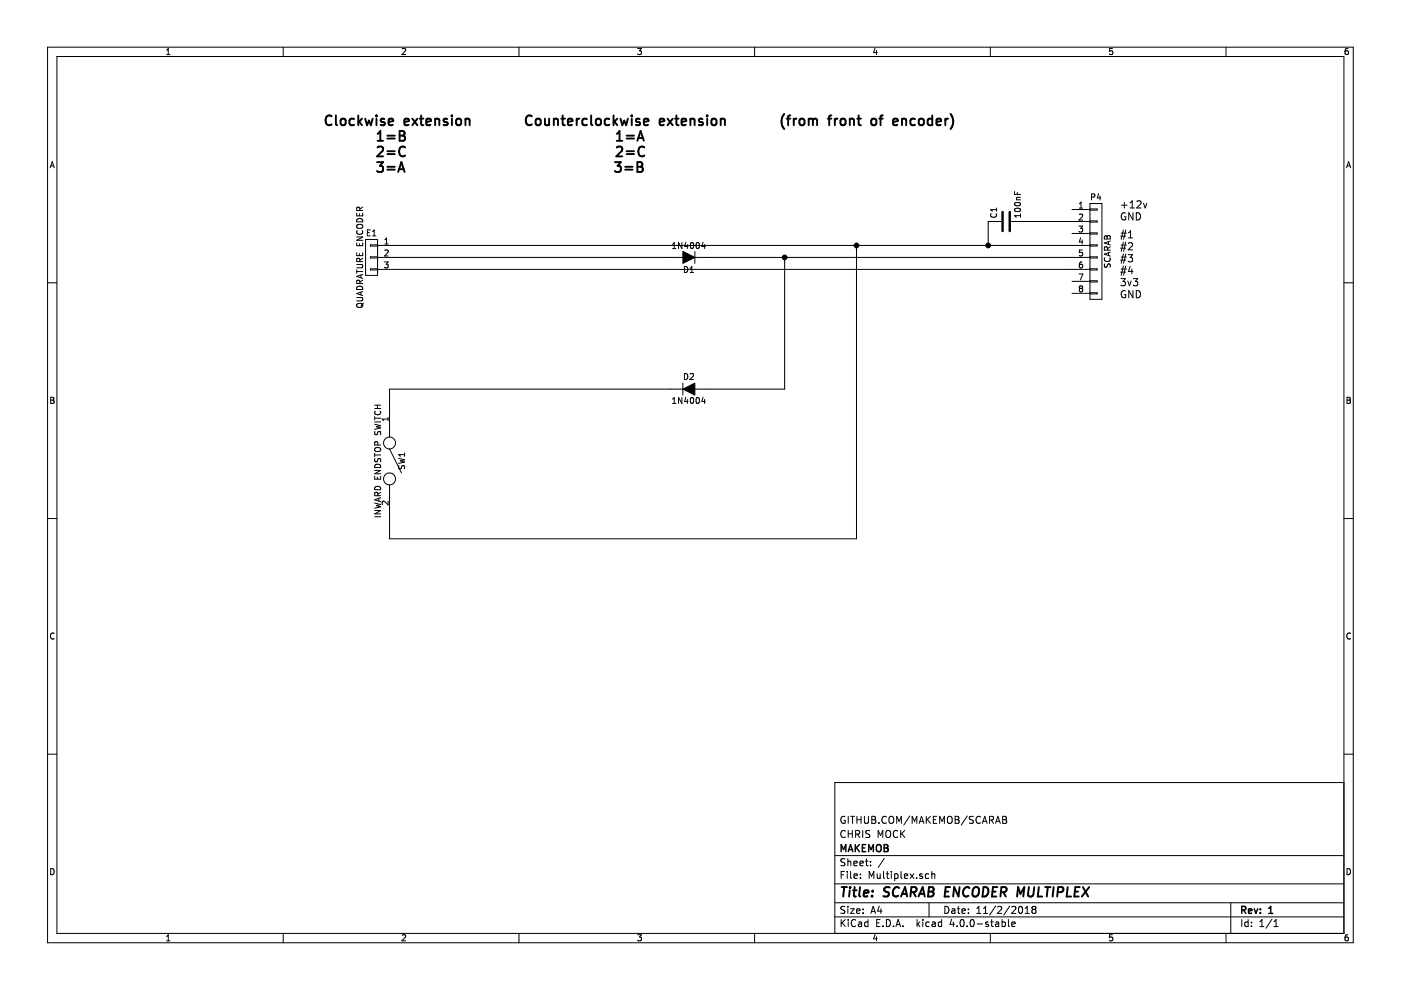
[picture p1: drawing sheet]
<svg xmlns="http://www.w3.org/2000/svg" width="297mm" height="210mm" viewBox="0 0 297 210" stroke-linecap="round" stroke-linejoin="round" font-family="sans-serif">
<g fill="none" stroke="#000" stroke-width=".21">
<path d="M10.1 10h276.8v189.9h-276.8zM12.1 12h272.8v185.9h-272.8zM35.3 11.6h.8M35.3 10.6l.4-.3v1.3M60 10v2M85.3 10.4l.5-.1 .2 .3-.8 1h.8M110 10v2M135.2 10.3h.8l-.4 .5h.3l.1 .2-.1 .4-.2 .2-.5-.2M160 10v2M185.5 10.2l-.3 .9h.8M185.8 10.7v.9M210 10v2"/>
<path d="M235.9 10.3h-.6l-.1 .6 .6-.1 .1 .5-.2 .3-.5-.2M259.9 10v2M285.8 10.3h-.4l-.2 .3v.7l.2 .3 .4-.2 .1-.4-.1-.2h-.4l-.2 .2M10.6 35.6l.5-1.3 .4 1.3M10.8 35.2h.6M285.5 35.6l.4-1.3 .5 1.3M285.6 35.2h.6M10.1 60h2M75.6 45.2v.6h1.3v-.6M75.6 51.5v.6h1.3v-.6M75.6 53.6v.6h1.3v-.6M75.6 57.2v.7"/>
<path d="M75.6 56.1h1l.3 .2v.3l-.3 .2h-1M75.6 57.6h1.3M75.6 50.2h1.3l-1.3 .7h1.3M75.7 47.8l.8-.2a.42 .42 0 0 1 .4 .2 .42 .42 0 0 1-.1 .4l-.3 .2h-.7l-.2-.3zM75.7 48.9a.56 .56 0 0 0 .6 .8 .56 .56 0 0 0 .5-.8M75.8 46.4a.67 .67 0 0 1 .8 0 .67 .67 0 0 1 .3 .6h-1.3zM76.2 45.3v.5M76.2 51.7v.4M76.2 53.8v.4M76.3 55.5l-.1-.6-.5-.1-.1 .7h1.3M76.3 44.6l-.1-.6h-.5l-.1 .6h1.3M76.5 58.3v.6"/>
<path d="M76.9 59.4l-.6 .4M76.9 58.2l-1.3 .4 1.3 .4M76.9 54.8l-.6 .4M76.9 43.9l-.6 .4M77.5 50.8h2.5v7.6h-2.5zM77.9 49.3h.4M78.5 48.7h-.6v1.3h.6M79 50h.7M79 49.1l.3-.4v1.3M80 57h-1.5v.2h1.5M80 54.5h-1.5v.2h1.5M80 51.9h-1.5v.3h1.5"/>
<path d="M80 52h151.1M80 54.6h64.8M80 57.1h151.1M81.5 55.5h.8l-.4 .5 .4 .1v.6l-.2 .1-.6-.1M81.6 53.1l.5-.1 .2 .4-.8 .9h.8M81.6 51.7h.7M81.6 50.8l.4-.3v1.2M142.6 52.7h.7M142.6 51.8l.4-.4v1.3M144.6 51.4v1.3l-.7-1.3v1.3M145.1 56.5a.64 .64 0 0 1 .7 .6 .64 .64 0 0 1-.7 .7zM145.4 51.4l-.3 .9h.8"/>
<path d="M145.7 51.8v.9M146.3 56.9l.4-.4v1.3M146.3 57.8h.7M146.5 51.5l.1-.1a.67 .67 0 0 1 .5 .7 .67 .67 0 0 1-.5 .6l-.2-.5zM147.3 54.6h83.8M147.3 53.3v2.5M147.7 51.5l.2-.1a.67 .67 0 0 1 .4 .7 .67 .67 0 0 1-.4 .6l-.3-.5zM149.1 51.4l-.3 .9h.8M149.4 51.8v.9M166.4 54.6v27.9h-19.1M181.6 52v62.2h-99v-11.4M210.1 45.3a.56 .56 0 0 0 .5 .8 .56 .56 0 0 0 .6-.8"/>
<path d="M211.3 44.1v.7M211.3 44.5h-1.3l.4 .3M212.3 47h-2.8v5M214.3 47h16.8M215.1 40.6v.6h1.3M215.2 43.1a.76 .76 0 0 1 1.2 .3 .74 .74 0 0 1-1.3-.2zM215.2 44.3a.76 .76 0 0 1 1.2 .3 .74 .74 0 0 1-1.3-.1zM215.5 42.4h.9M215.7 40.8v.4M216.4 45.4v.7M216.4 45.7h-1.3l.4 .4M216.4 41.8l-.8 .1-.1 .3 .1 .2"/>
<path d="M227.3 44.4h3.8M227.3 49.5h3.8M227.3 59.7h3.8M228.8 47.9h.7l-.4 .5 .4 .1v.6l-.2 .1-.5-.1M228.8 58.1h.8l-.5 1.3M228.8 44.1h.7M228.8 43.2l.4-.3v1.2M228.8 45.5l.5-.1 .2 .3-.7 1h.7M229.1 50.4l-.3 .9h.8M229.4 55.5l-.3 .1-.2 .2-.1 .8 .3 .2 .4-.1-.1-.6-.3-.1-.3 .3M229.4 50.9v.8M229.5 53h-.6l-.1 .6h.7v.5l-.2 .2-.5-.2"/>
<path d="M231.1 43.2h2.5v20.3h-2.5zM231.1 44.3h1.5v.3h-1.5M231.1 46.8h1.5v.3h-1.5M231.1 49.4h1.5v.2h-1.5M231.1 51.9h1.5v.3h-1.5M231.1 54.5h1.5v.2h-1.5M231.1 57h1.5v.2h-1.5M231.1 59.5h1.5v.3h-1.5M231.4 41.8l.6-.1 .1-.5-.7-.1v1.3M232.9 41l-.3 1h.8M233.2 41.5v.9M234.2 56v.6h.4a.54 .54 0 0 1 .7-.6l.1 .2-.1 .5"/>
<path d="M234.2 54.7a.56 .56 0 0 0 .6 .7 .56 .56 0 0 0 .5-.7M234.2 50.1l.3-.1 .2 .2 .2-.2h.4l.1 .7h-1.3zM234.7 50.2v.5M234.8 53l-.1-.6h-.5l-.1 .6h1.3M235 51.2v.6M235 53.6v.6M235.4 53.5l-1.3 .4 1.3 .4M235.4 52.3l-.6 .4M235.4 51.1l-1.3 .4 1.3 .4M237.6 50.1h1.1M237.6 52.6h1.1M237.6 55.2h1.1"/>
<path d="M237.6 57.7h1.1M237.7 59.1h.9l-.5 .6 .5 .2-.1 .5-.2 .2-.6-.2M237.7 49.4h1.1M237.7 52h1.1M237.7 54.5h1.1M237.7 57h1.1M237.8 43.5h1.2M238.2 48.8l-.5 1.9M238.2 51.3l-.5 2M238.2 53.8l-.5 2M238.2 56.4l-.5 2M238.4 42.9v1.2"/>
<path d="M238.6 45.2a.71 .71 0 0 0-.9 .7 .71 .71 0 0 0 .9 .7l.1-.6h-.3M238.7 48.8l-.5 1.9M238.7 51.3l-.5 2M238.7 53.8l-.5 2M238.7 56.4l-.5 2M239.1 59.6l.4 1 .3-1M239.2 54h.9l-.5 .6 .5 .3v.5l-.3 .1-.6-.1M239.2 51.6l.6-.1 .3 .4-.9 1.1h.9M239.2 50.4h.9M239.2 49.3l.5-.4v1.5M239.6 44.1h.9M239.6 43l.5-.4v1.5"/>
<path d="M239.6 56.5l-.4 1h1M240 57v1.1M240.2 45.1v1.5l-.9-1.5v1.5M240.3 59.1h.9l-.5 .6 .5 .2-.1 .5-.2 .2-.6-.2M240.9 45.1a.77 .77 0 0 1 .9 .8 .77 .77 0 0 1-.9 .7zM241 42.7l.6-.1 .3 .4-.9 1.1h.9M242.4 43.1l.4 1 .4-1M284.9 60h2M75.6 63.1h1l.3 .2v.3l-.3 .2h-1M75.7 64.5l.8-.2a.42 .42 0 0 1 .4 .2 .42 .42 0 0 1-.1 .5l-.3 .2-.7-.1-.2-.2zM75.8 60.8a.67 .67 0 0 1 .8-.1 .67 .67 0 0 1 .3 .7h-1.3zM76.3 60.1l-.1-.6h-.5l-.1 .6h1.3"/>
<path d="M76.5 61.9v.6M76.8 64.5l-.2 .4M76.9 61.8l-1.3 .4 1.3 .5M77 64.3l-.2 .2M145.1 79.2a.64 .64 0 0 1 .7 .6 .64 .64 0 0 1-.7 .7zM146.3 79.3l.5-.1 .2 .4-.7 .9h.7M227.3 62.2h3.8M229.1 61.2l-.3-.3 .3-.3 .4 .1v.2l-.2 .3M229.1 61.2l-.3 .2 .1 .4 .2 .1h.2l.2-.3v-.3l-.2-.1M229.1 61.2h.2M231.1 62.1h1.5v.2h-1.5M238.6 61.7a.71 .71 0 0 0-.9 .7 .71 .71 0 0 0 .9 .7l.1-.6h-.3"/>
<path d="M240.2 61.6v1.5l-.9-1.5v1.5M240.9 61.6a.77 .77 0 0 1 .9 .8 .77 .77 0 0 1-.9 .7zM10.7 84.2h.5l.2 .3-.2 .3 .3 .3-.2 .4h-.6zM10.7 84.8h.5M79.4 88.3v.7M79.4 96.1v.7M79.4 99.7h1.3l-1.3 .8h1.3M79.4 96.5h1.3M79.4 89.9l1.3 .3-.9 .3 .9 .2-1.3 .3M79.4 89.5h1.3M79.4 88.7h1.3M79.4 86.6h1.3"/>
<path d="M79.4 85.9h1.3M79.5 91.5v.6h.4a.54 .54 0 0 1 .7-.6l.1 .2-.1 .5M79.5 95.1l.8-.2a.42 .42 0 0 1 .4 .2 .42 .42 0 0 1-.1 .5l-.3 .1h-.7l-.2-.2zM79.5 97.2v.6l.4 .1a.54 .54 0 0 1 .7-.6l.1 .1-.1 .5M79.5 98.6a.69 .69 0 0 1 .8-.1 .69 .69 0 0 1 .4 .6h-1.3zM79.5 87.2a.56 .56 0 0 0 .6 .7 .56 .56 0 0 0 .5-.7M80 85.9v.7M80.1 94.4l-.1-.7h-.5l-.1 .7h1.3M82.3 88.5v.7M82.3 88.8h-1.3l.4 .4M82.6 95.2l2.5 5.1M84.5 97.2l1.3 .3-.9 .2 .9 .3-1.3 .3"/>
<path d="M84.6 98.7v.6l.4 .1a.54 .54 0 0 1 .7-.6l.1 .1-.1 .5M85.8 96v.7M85.8 96.4h-1.3l.4 .3M142.6 84.6l.4-.3v1.2M142.6 85.5h.7M144.6 84.3v1.2l-.7-1.2v1.2M144.8 82.5h-62.2v10.2M144.8 81.2v2.6M145.4 84.2l-.3 .9h.8M145.7 84.7v.8M146.5 84.4l.1-.1a.67 .67 0 0 1 .5 .6 .67 .67 0 0 1-.5 .6l-.2-.4zM147.7 84.4l.2-.1a.67 .67 0 0 1 .4 .6 .67 .67 0 0 1-.4 .6l-.3-.4z"/>
<path d="M149.1 84.2l-.3 .9h.8M149.4 84.7v.8M285.6 84.2h.4l.3 .3-.3 .3 .3 .3-.2 .4h-.5zM285.6 84.8h.4M10.1 109.9h2M79.4 109.6h1.3M79.4 108.2h1.3l-1.3 .8h1.3M79.4 106.7l1.3 .3-.9 .2 .9 .3-1.3 .3M79.4 101v.6h1.3v-.6M79.5 103.3a.69 .69 0 0 1 .8-.1 .69 .69 0 0 1 .4 .6h-1.3zM80 101.2v.4M80.1 105.1l-.1-.6-.5-.1-.1 .7h1.3"/>
<path d="M80.3 105.7v.5M80.7 105.5l-1.3 .5 1.3 .4M80.7 104.4l-.6 .4M82.3 106.3v.8l-.9-.8-.4 .2 .1 .5M284.9 109.9h2M11.5 134.3a.58 .58 0 0 0-.8 .5 .58 .58 0 0 0 .8 .6M286.3 134.3a.58 .58 0 0 0-.8 .5 .58 .58 0 0 0 .8 .6M10.1 159.9h2M284.9 159.9h2M179.1 173.2a.69 .69 0 0 0-.8 .7 .69 .69 0 0 0 .9 .6v-.6h-.3M179.2 176.2a.71 .71 0 0 0-1 .5 .71 .71 0 0 0 .7 .9l.3-.2M179.8 173.1v1.5"/>
<path d="M179.8 176.1v1.5M179.8 176.8h.9M180.3 173.1h.9M180.7 176.1v1.5M180.8 173.1v1.5M181.4 176.9l.7-.1 .2-.2-.1-.4-.2-.1h-.6v1.5M181.7 173.1v1.5M181.7 173.8h.9M181.8 176.9l.5 .7M182.6 173.1v1.5M182.9 176.1v1.5M183.3 173.1v1.2l.2 .3h.4l.2-.3v-1.2"/>
<path d="M184.4 176.2l-.6-.1-.3 .3 .1 .3 .7 .3v.4l-.2 .2-.6-.1M184.8 173.1h.5l.3 .3-.3 .4 .3 .1 .1 .4-.3 .3h-.6zM184.8 173.8h.5M186.2 177.6v-1.5l.5 1 .5-1v1.5M186.3 174.5v.1M187.9 173.2a.71 .71 0 0 0-1 .5 .71 .71 0 0 0 .7 .9l.3-.1M188 176.2l.2-.1a.53 .53 0 0 1 .6 .5v.5a.51 .51 0 0 1-.8 .4 .99 .99 0 0 1 0-1.3zM188.7 173.2l.1-.1a.53 .53 0 0 1 .7 .5v.5a.51 .51 0 0 1-.8 .4 .99 .99 0 0 1 0-1.3zM190.1 174.6v-1.5l.5 1 .5-1v1.5M190.3 176.2a.71 .71 0 0 0-1 .5 .71 .71 0 0 0 .7 .9l.3-.2M191 176.1v1.5M191.2 176.7l.6 .9"/>
<path d="M191.8 176.1l-.8 .8M192.9 173l-1.3 1.9M193.4 174.6v-1.5l.5 1 .5-1v1.5M194.9 174.6l.5-1.5 .5 1.5M195 174.1h.7M196.4 173.1v1.5M196.6 173.7l.7 .9M197.3 173.1l-.9 .8M197.9 173.8h.5M198.6 173.1h-.7v1.5h.7M199.2 174.6v-1.5l.5 1 .5-1v1.5M200.9 173.3l.3-.2a.53 .53 0 0 1 .7 .5v.5a.51 .51 0 0 1-.8 .4 1.05 1.05 0 0 1-.2-1.2z"/>
<path d="M202.5 173.1h.5l.3 .3-.3 .4 .3 .1 .1 .4-.3 .3h-.6zM202.5 173.8h.5M205.1 173l-1.3 1.9M206.4 173.2l-.6-.1-.3 .3 .1 .3 .7 .3v.5l-.2 .1-.6-.1M207.9 173.2a.71 .71 0 0 0-1 .5 .71 .71 0 0 0 .7 .9l.3-.1M208.3 174.6l.5-1.5 .5 1.5M208.4 174.1h.7M209.8 173.9l.7-.1 .2-.2-.1-.4-.2-.1h-.6v1.5M210.2 173.9l.5 .7M211.1 174.6l.5-1.5 .5 1.5M211.2 174.1h.7M212.6 173.1h.5l.3 .3-.3 .4 .3 .1 .1 .4-.3 .3h-.6z"/>
<path d="M212.6 173.8h.5M284.9 165.9h-107.9v32M10.7 184.2a.65 .65 0 0 1 .8 .6 .65 .65 0 0 1-.8 .7zM35.3 198.5l.4-.3v1.3M35.3 199.5h.8M60 197.9v2M85.3 198.3l.5-.1 .2 .3-.8 1h.8M110 197.9v2M135.2 198.2h.8l-.4 .5h.3l.1 .2-.1 .5-.2 .1-.5-.1M160 197.9v2M177 194.4h107.9M177 191.4h107.9"/>
<path d="M177 187.4h107.9M177 181.4h107.9M178.3 185.5h.6M178.3 195v1.5M178.5 195.6l.7 .9M179.1 184.8h-.8v1.5M179.1 192.2h-.6l-.2 .2v.4l.8 .3v.4l-.2 .2-.6-.1M179.1 182.1h-.6l-.2 .2v.3l.8 .4v.4l-.2 .2-.6-.1M179.2 195l-.9 .8M179.6 184.8v.1M179.6 185.3v1M179.8 182.1v1.5"/>
<path d="M179.8 192.2v.1M179.8 192.7v1M179.8 182.7l.2-.1h.3l.1 1M179.8 195v.1M179.8 195.5v1M180.3 192.7h.8l-.8 1h.8M180.3 184.8v1.3l.3 .2M181 183.1l.7-.2v-.3h-.4l-.3 .2 .1 .7h.6M181.1 185.8l.7-.2-.1-.3h-.4l-.2 .2v.7h.6M181.4 195.1a.71 .71 0 0 0-1 .5 .71 .71 0 0 0 .7 .9l.3-.2M181.6 193.2l.7-.2v-.2l-.5-.1-.2 .2 .1 .7h.6M182 195.5h.6l.1 1"/>
<path d="M182.3 183.1l.7-.2v-.3h-.4l-.3 .2 .1 .7h.6M182.4 186.1v.2M182.4 185.3v.2M182.7 195.8l-.7 .3 .2 .4 .5-.1M183 193.5v.2M183 192.8v.1M183.5 182.6h.6M183.7 182.1v1.3l.4 .2M184 195.5h-.4l-.3 .2 .1 .6 .2 .2 .4-.1M184 195v1.5M184.3 186.3v-1.5l.5 1 .5-1v1.5M184.6 182.6v.2"/>
<path d="M184.6 183.4v.2M184.6 193.7l.5-1.5 .5 1.5M184.8 193.2h.7M185.5 198.1l-.3 .9h.8M185.8 198.6v.9M185.9 195.7h.5M186 185.3l.1 .9 .3 .1 .2-.2M186.4 192.1l-.3 1.1h.9M186.6 195h-.7v1.5h.7M186.6 185.3v1M186.8 192.7v1M187.2 196.3v.2"/>
<path d="M187.3 184.8v1.3l.2 .2M187.5 182l-1.3 1.9M187.9 185.3h.6M187.9 195a.76 .76 0 0 1 .9 .7 .76 .76 0 0 1-.9 .8zM188.1 184.8v1.3l.4 .2M189 184.8v.1M189 185.3v1M189.4 196.3v.2M189.7 185.3h.4l.3 .2-.1 .7h-.6M189.7 185.3v1.5M189.9 196.5l.5-1.5 .5 1.5M190.1 196h.7"/>
<path d="M191 184.8v1.3l.2 .2M191.4 196.3v.2M191.7 185.8l.8-.2-.1-.3h-.4l-.3 .2 .1 .7h.6M193 185.3l.8 1M193.8 185.3l-.8 1M194.3 186.1v.2M194.4 195v1.5M194.6 195.9l.4 .6M195 195.5l-.6 .5M195.6 185.3h-.4l-.2 .2v.2l.6 .1v.4h-.6M195.7 195v.1M195.7 195.5v1"/>
<path d="M196.9 185.3h-.4l-.3 .2 .1 .6 .2 .2 .4-.1M197 191.4v3M197 195.5h-.4l-.3 .2 .1 .6 .2 .2 .4-.1M197.6 185.4l.2-.1h.3l.1 1M197.6 184.8v1.5M197.7 195.5h.5l.1 1M198.3 195.8l-.7 .3 .2 .4 .5-.1M199.6 195.5h-.4l-.3 .2 .1 .6 .2 .2 .4-.1M199.6 195v1.5M200.3 192.2a.76 .76 0 0 1 .9 .7 .76 .76 0 0 1-.9 .8zM201.8 194.9l-.4 1.1h1M201.8 192.8h.6l.1 .9"/>
<path d="M202.1 195.5v1M202.5 193l-.8 .3 .3 .4 .5-.1M202.9 196.3v.2M203 192.7h.5M203.2 192.2v1.3l.3 .2M203.7 195.1l.2-.1a.8 .8 0 0 1 .5 .7 .8 .8 0 0 1-.5 .8l-.3-.6zM204 193.2l.7-.2-.1-.2-.4-.1-.2 .2v.7h.6M205 196.3v.2M205.3 193.5v.2M205.3 192.8v.1M205.9 195h.1a.8 .8 0 0 1 .6 .7 .8 .8 0 0 1-.6 .8 .97 .97 0 0 1-.1-1.5zM207.1 193.7h.9"/>
<path d="M207.1 192.6l.4-.4v1.5M207.2 195.9h1.1M208.5 193.7h.9M208.5 192.6l.5-.4v1.5M209.5 195.5h-.3l-.2 .2v.2l.5 .1v.4h-.5M210 197.9v2M210 195.5h.6M210.3 195v1.3l.3 .2M211.1 192.1l-1.3 1.9M211.1 195.5h.6l.1 1M211.5 192.3l.6-.1 .3 .4-1 1.1h1M211.8 195.8l-.8 .3 .3 .4 .5-.1"/>
<path d="M212.5 195.5h.4l.3 .2-.2 .7h-.5M212.5 195v1.5M213.8 195v1.3l.2 .2M214.1 192.1l-1.3 1.9M214.5 192.3l.6-.1 .3 .4-1 1.1h1M214.5 196l.7-.2v-.3h-.5l-.2 .2 .1 .7h.6M216.1 192.3l.2-.1a.8 .8 0 0 1 .5 .7 .8 .8 0 0 1-.5 .8l-.4-.6zM217.4 193.7h.8M217.4 192.6l.4-.4v1.5M219.1 192.8l-.3-.3 .3-.3h.3l.2 .2-.2 .4M219.1 192.8l-.3 .3v.3l.3 .3h.3l.2-.3v-.3l-.2-.3M219.1 192.8h.3"/>
<path d="M235.9 198.2h-.6l-.1 .6 .6-.1 .1 .5-.2 .3-.5-.1M259.9 197.9v2M260.9 191.4v6.5M263.3 195v1.5M264.6 195.5h-.4l-.3 .2 .1 .6 .2 .2 .4-.1M264.6 195v1.5M265.3 196.3v.2M265.3 195.5v.2M267.1 196.5h.9M267.1 195.4l.4-.4v1.5M269.7 194.9l-1.3 1.9M270.1 196.5h.9"/>
<path d="M270.1 195.4l.4-.4v1.5M285.6 184.2a.65 .65 0 0 1 .7 .6 .65 .65 0 0 1-.7 .7zM285.8 198.2h-.4l-.2 .3v.7l.2 .3 .4-.1 .1-.5-.1-.2h-.4l-.2 .2"/>
<circle cx="82.6" cy="93.9" r="1.27"/>
<circle cx="82.6" cy="101.5" r="1.27"/>
</g>
<g fill="#000" stroke="#000" stroke-width=".21">
<path d="M144.8 53.3l2.5 1.3-2.5 1.2zM144.8 82.5l2.5-1.3v2.6z"/>
<circle cx="166.4" cy="54.6" r=".51"/>
<circle cx="181.6" cy="52" r=".51"/>
<circle cx="209.5" cy="52" r=".51"/>
</g>
<path d="M212.6 44.9v4.1M214.1 44.9v4.1" fill="none" stroke="#000" stroke-width=".51"/>
<g fill="none" stroke="#000" stroke-width=".41">
<path d="M70.3 24.7a.83 .83 0 0 0-1 0 .83 .83 0 0 0-.3 1 .76 .76 0 0 0 .4 .8 .76 .76 0 0 0 .9-.1M71.2 24.5v1.7l.3 .4M72.4 25.3a.58 .58 0 0 1 .9 .3v.5a.56 .56 0 0 1-.5 .5 .56 .56 0 0 1-.6-.5v-.5zM75.1 25.3l-.6-.1-.4 .4v.5l.2 .4h.8M76 24.5v2.1M76.1 25.8l.6 .8M76.7 25.2l-.7 .8M77.4 25.2l.4 1.4 .4-1 .4 1 .4-1.4M79.8 24.5v.2M79.8 25.2v1.4M79.9 34.4h1.3l-.7 .8a.53 .53 0 0 1 .7 .4v.4l-.2 .4-.8 .1-.3-.2M80 31.3l.3-.2h.5l.3 .2 .1 .4-.1 .3-1.2 1.2h1.3"/>
<path d="M80 29.9h1.2M80 28.4l.6-.6v2.1M81.5 25.3l-.5-.1-.3 .3 .1 .3 .7 .2v.5h-.8M82.1 28.8h1.6M82.1 29.4h1.6M82.1 32.1h1.6M82.1 32.7h1.6M82.1 35.4h1.6M82.1 36h1.6M82.4 25.9l1-.2-.1-.4-.6-.1-.3 .3 .1 1h.8M84.4 36.5l.7-2.1 .7 2.1M84.6 35.9h1"/>
<path d="M84.7 27.8h.7l.3 .2 .1 .4-.4 .4a.56 .56 0 0 1 .5 .5 .56 .56 0 0 1-.4 .6h-.8zM84.7 28.8h.7M85.7 25.9l1-.2-.1-.4-.6-.1-.3 .3 .1 1h.8M85.9 31.3a.83 .83 0 0 0-1 0 .83 .83 0 0 0-.3 1 .76 .76 0 0 0 .4 .8 .76 .76 0 0 0 .9-.1M87.4 25.2l1.1 1.4M88.5 25.2l-1.1 1.4M89 25.2h.8M89.3 24.5v1.7l.1 .3 .4 .1M90.4 25.9l1-.2-.1-.4-.6-.1-.3 .3 .1 1h.8M92.3 25.4a.54 .54 0 0 1 .7-.1l.1 1.3M92.3 25.2v1.4M94.8 25.3l-.5-.1-.3 .3 .1 .3 .7 .2v.5h-.8"/>
<path d="M95.8 24.5v.2M95.8 25.2v1.4M96.9 25.3a.58 .58 0 0 1 .9 .3v.5a.56 .56 0 0 1-.6 .5 .56 .56 0 0 1-.5-.5v-.5zM98.7 25.4a.54 .54 0 0 1 .8-.1l.1 1.3M98.7 25.2v1.4M112.7 24.7a.83 .83 0 0 0-1 0 .83 .83 0 0 0-.2 1 .76 .76 0 0 0 .4 .8 .76 .76 0 0 0 .8-.1M113.7 25.3a.58 .58 0 0 1 1 .3v.5a.56 .56 0 0 1-.6 .5 .56 .56 0 0 1-.5-.5v-.5zM115.5 25.2l.1 1.3a.58 .58 0 0 0 .8-.1M116.4 25.2v1.4M117.4 25.4a.54 .54 0 0 1 .8-.1l.1 1.3M117.4 25.2v1.4M119 25.2h.8"/>
<path d="M119.3 24.5v1.7l.1 .3 .4 .1M120.4 25.9l1-.2-.1-.4-.6-.1-.3 .3 .1 1h.8M122.3 25.2v1.4M122.8 25.2l-.4 .1-.1 .3M124.4 25.3l-.6-.1-.3 .4v.5l.1 .4h.8M125.3 24.5v1.7l.3 .4M126.5 25.3a.58 .58 0 0 1 .9 .3v.5a.56 .56 0 0 1-.5 .5 .56 .56 0 0 1-.6-.5v-.5zM129.2 25.3l-.6-.1-.4 .4v.5l.2 .4h.8M130.1 24.5v2.1M130.3 25.8l.6 .8M130.4 34.4h1.2l-.7 .8a.53 .53 0 0 1 .7 .4v.4l-.1 .4-.9 .1-.2-.2M130.8 29.9h1.1"/>
<path d="M130.8 28.4l.6-.6v2.1M130.8 31.3l.2-.2h.6l.3 .2v.4v.3l-1.2 1.2h1.2M130.9 25.2l-.8 .8M131.6 25.2l.3 1.4 .4-1 .5 1 .3-1.4M132.5 35.4h1.6M132.5 36h1.6M132.9 28.8h1.5M132.9 29.4h1.5M132.9 32.1h1.5M132.9 32.7h1.5M133.9 24.5v.2M133.9 25.2v1.4"/>
<path d="M135.1 29.9l.7-2.1 .7 2.1M135.1 34.4h.7l.3 .2 .1 .4-.4 .4a.56 .56 0 0 1 .5 .5 .56 .56 0 0 1-.4 .6h-.8zM135.1 35.4h.7M135.3 29.3h1M135.6 25.3l-.5-.1-.3 .3 .1 .3 .7 .2v.5h-.8M136.5 25.9l1-.2-.1-.4-.6-.1-.3 .3 .1 1h.8M136.6 31.3a.83 .83 0 0 0-1 0 .83 .83 0 0 0-.3 1 .76 .76 0 0 0 .4 .8 .76 .76 0 0 0 .9-.1M139.9 25.9l.9-.2-.1-.4-.6-.1-.2 .3 .1 1h.7M141.5 25.2l1.1 1.4M142.6 25.2l-1.1 1.4M143.1 25.2h.8M143.4 24.5v1.7l.1 .3 .4 .1"/>
<path d="M144.5 25.9l1-.2-.1-.4-.6-.1-.3 .3 .1 1h.8M146.4 25.4a.54 .54 0 0 1 .8-.1l.1 1.3M146.4 25.2v1.4M148.9 25.3l-.5-.1-.2 .3 .1 .3 .6 .2v.5h-.7M149.9 24.5v.2M149.9 25.2v1.4M151 25.3a.58 .58 0 0 1 .9 .3v.5a.56 .56 0 0 1-.5 .5 .56 .56 0 0 1-.6-.5v-.5zM152.8 25.4a.54 .54 0 0 1 .8-.1l.1 1.3M152.8 25.2v1.4M166.3 24.2a2.42 2.42 0 0 0 0 3.1M166.8 25.2h.8M167.6 24.5l-.4 .1-.1 .2v1.8"/>
<path d="M168.3 25.2v1.4M168.9 25.2l-.4 .1-.2 .3M169.7 25.3a.58 .58 0 0 1 .9 .3v.5a.56 .56 0 0 1-.6 .5 .56 .56 0 0 1-.5-.5v-.5zM171.5 25.4a.54 .54 0 0 1 .8-.1l.1 .2M171.5 25.2v1.4M172.4 25.5l.2-.3 .5 .1 .1 1.3M172.4 25.5v1.1M175.5 25.2h.8M176.3 24.5l-.4 .1-.1 .2v1.8M177 25.2v1.4M177.6 25.2l-.4 .1-.2 .3M178.4 25.3a.58 .58 0 0 1 .9 .3v.5a.56 .56 0 0 1-.6 .5 .56 .56 0 0 1-.5-.5v-.5z"/>
<path d="M180.2 25.4a.54 .54 0 0 1 .8-.1l.1 1.3M180.2 25.2v1.4M181.7 25.2h.8M182 24.5v1.7l.1 .3 .4 .1M184.9 25.3a.58 .58 0 0 1 .9 .3v.5a.56 .56 0 0 1-.5 .5 .56 .56 0 0 1-.6-.5v-.5zM186.4 25.2h.8M187.2 24.5l-.4 .1-.1 .2v1.8M189.4 25.9l1-.2-.2-.4-.6-.1-.2 .3 .1 1h.7M191.2 25.4a.54 .54 0 0 1 .8-.1l.1 1.3M191.2 25.2v1.4M194 25.3l-.6-.1-.4 .4v.5l.2 .4h.8M195 25.3a.58 .58 0 0 1 .9 .3v.5a.56 .56 0 0 1-.6 .5 .56 .56 0 0 1-.5-.5v-.5z"/>
<path d="M197.7 25.3l-.6-.1-.4 .4v.5l.1 .4h.9M197.7 24.5v2.1M198.5 25.9l1-.2-.1-.4-.6-.1-.3 .3 .2 1h.7M200.4 25.2v1.4M201 25.2l-.4 .1-.2 .3M201.5 24.2a2.42 2.42 0 0 1 0 3.1M178.4 188.1h1.2M179 188.1l-.2 2M180.2 188.8l-.2 1.3M180.2 188.1v.2M180.2 188.1l.1 .1-.1 .1M180.9 188.8h.7"/>
<path d="M181.2 188.1l-.2 1.7 .1 .2 .4 .1M182.4 188.1l-.2 1.7 .2 .3M183.1 189.4l1-.2v-.4h-.8l-.2 1 .2 .3 .6-.1M184.9 189.9v.2M185 188.8v.2M185 188.8l-.1 .1 .1 .1M188.6 188.2l-.7-.1-.3 .2-.1 .5 .8 .4 .1 .5-.4 .4-.7-.1M190.6 188.3a.87 .87 0 0 0-1 0 .87 .87 0 0 0-.3 .9 .69 .69 0 0 0 .3 .8 .69 .69 0 0 0 .8-.1M191 190.1l.9-2 .4 2M191.2 189.5h1M193.1 189.1l1-.1a.55 .55 0 0 0 .1-.8l-1-.1-.2 2M193.6 189.1l.6 1"/>
<path d="M194.7 190.1l.9-2 .5 2M195 189.5h.9M196.9 189h.6M197 188.1h.6l.3 .2a.49 .49 0 0 1-.4 .7l.5 .4-.2 .5-.3 .2h-.8zM200.4 189h.7M201.4 188.1h-.9l-.2 2h.9M203.4 188.1l-.2 2-.9-2-.2 2M205.5 188.3a.87 .87 0 0 0-1 0 .87 .87 0 0 0-.3 .9 .69 .69 0 0 0 .3 .8 .69 .69 0 0 0 .8-.1M206.6 188.2h.8a1.17 1.17 0 0 1-.8 1.9l-.2-.1a1.44 1.44 0 0 1 .2-1.8zM208.5 188.1a1 1 0 0 1 1.1 .7 1 1 0 0 1-.5 1.2l-.8 .1zM210.4 189h.7M211.5 188.1h-1l-.2 2h.9"/>
<path d="M212.2 189.1l1-.1a.55 .55 0 0 0 .1-.8l-1-.1-.2 2M212.7 189.1l.5 1M215.6 190.1l.3-2 .4 1.4 .9-1.4-.2 2M218.1 188.1l-.2 1.6 .4 .4a.67 .67 0 0 0 .8-.4l.2-1.6M220.3 188.1l-.3 2h1M221.6 188.1h1.1M222.2 188.1l-.3 2M223.4 188.1l-.2 2M224.2 189.1l1-.1a.55 .55 0 0 0 .1-.8l-.9-.1-.3 2M226.4 188.1l-.3 2h1M227.9 189h.7M228.9 188.1h-.9l-.2 2h.9"/>
<path d="M229.6 188.1l1.1 2M230.9 188.1l-1.5 2"/>
</g>
<g fill="none" stroke="#000" stroke-width=".3">
<path d="M181.3 179.1v1.5M181.5 179.7l.7 .9M182.2 179.1l-.9 .8M182.8 179.8h.5M183.5 179.1h-.7v1.5h.7M185.9 179.3l.3-.2a.53 .53 0 0 1 .6 .5v.5a.51 .51 0 0 1-.8 .4 1.05 1.05 0 0 1-.1-1.2zM187.5 179.8h.5M187.5 179.1h.5l.2 .2-.2 .5 .2 .1 .1 .4-.3 .3h-.5zM178.3 180.6v-1.5l.6 1 .4-1v1.5M179.8 180.6l.5-1.5 .5 1.5M180 180.1h.7M184.2 180.6v-1.5l.5 1 .5-1v1.5"/>
<path d="M263.3 193l.7-.1 .1-.2v-.4l-.2-.1h-.6v1.5M263.6 193l.5 .7M264.7 193.2l.7-.2v-.2l-.5-.1-.2 .2 .1 .7h.6M265.9 192.7l.4 1 .4-1M267.2 193.5v.2M267.2 192.8v.1M269 193.7h.9M269 192.6l.4-.4v1.5"/>
</g>
</svg>
